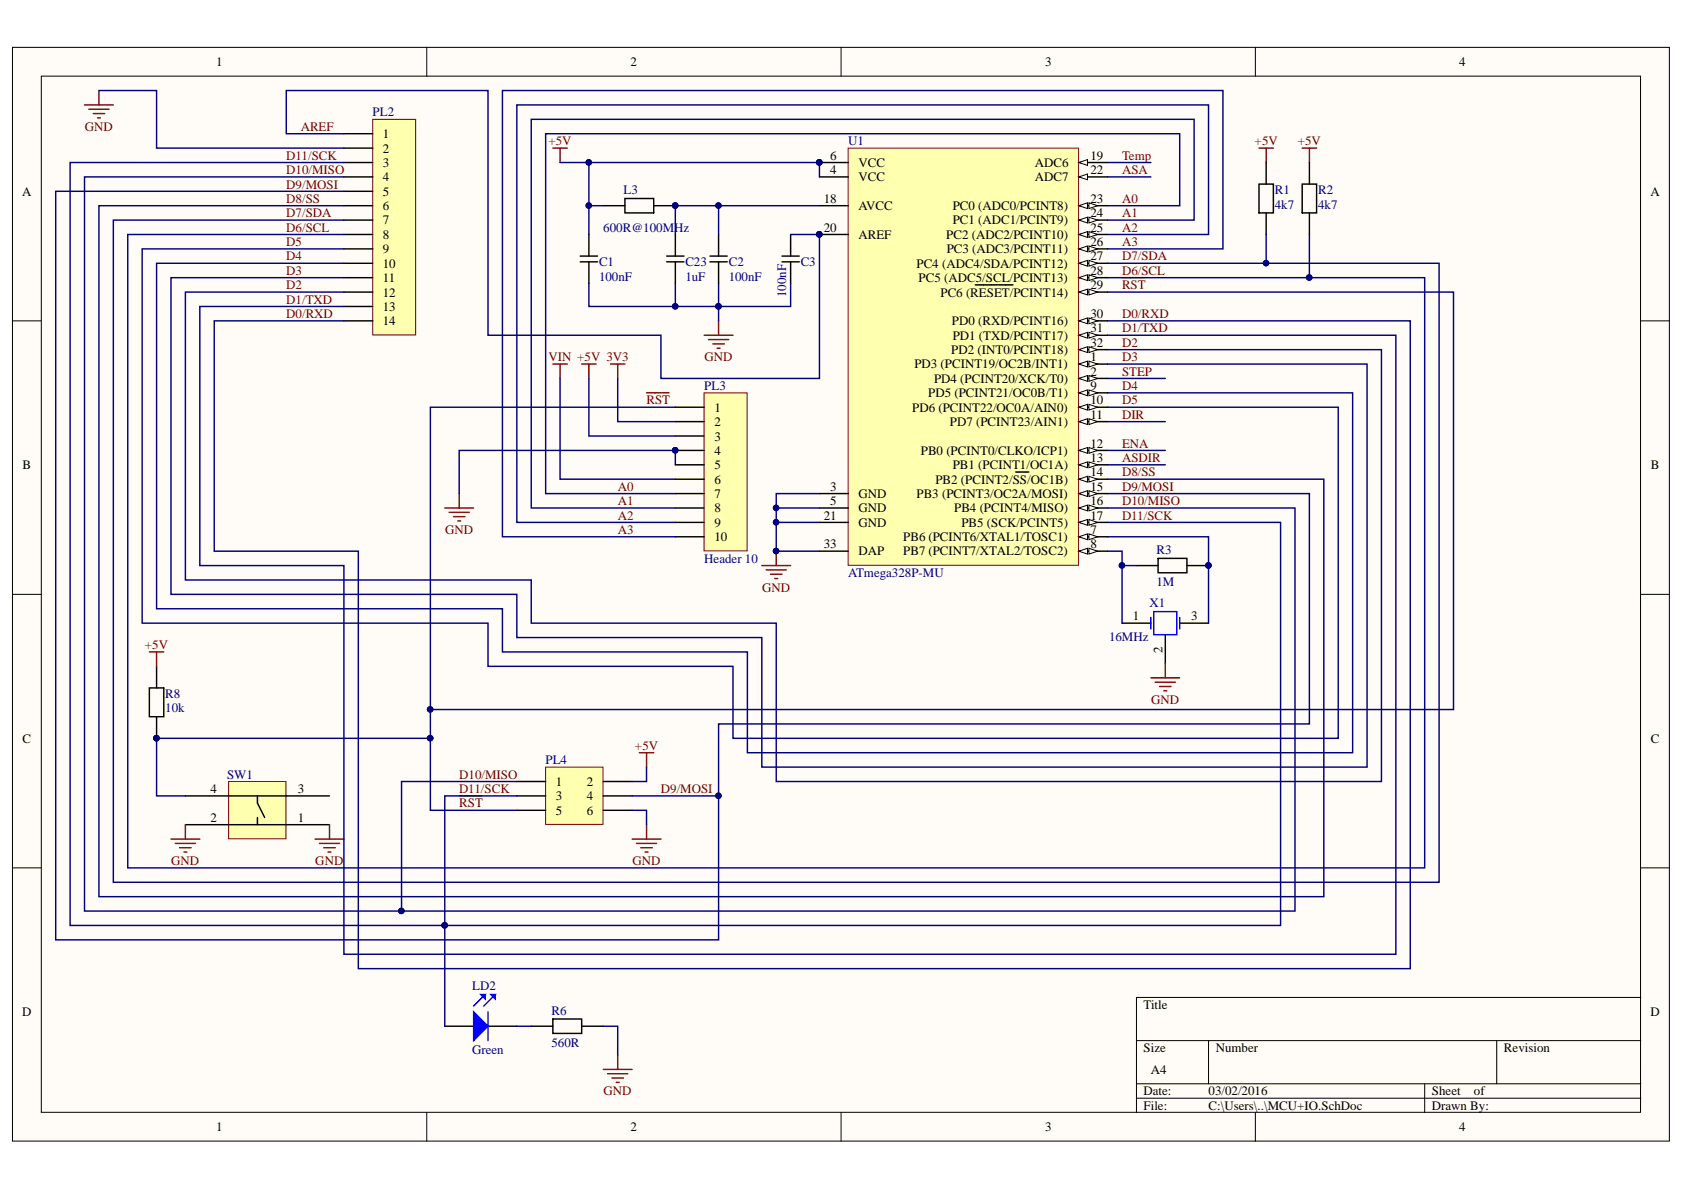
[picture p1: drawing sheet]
<svg xmlns="http://www.w3.org/2000/svg" width="297mm" height="210mm" viewBox="0 0 297 210" stroke-linecap="round" stroke-linejoin="round" font-family="sans-serif">
<defs><g id="words">
<g font-size="2.3">
<text x="38.2" y="11.7">1</text>
<text x="111.2" y="11.7">2</text>
<text x="184.3" y="11.7">3</text>
<text x="257.4" y="11.7">4</text>
<text x="67.5" y="24.4">1</text>
<text x="67.5" y="26.9">2</text>
<text x="67.5" y="29.5">3</text>
<text x="146.4" y="28.2">6</text>
<text x="151.4" y="29.5">VCC</text>
<text x="182.5" y="29.5">ADC6</text>
<text x="192.3" y="28.2">19</text>
<text x="3.9" y="34.5">A</text>
<text x="67.5" y="32">4</text>
<text x="67.5" y="34.5">5</text>
<text x="145.3" y="35.8">18</text>
<text x="146.4" y="30.7">4</text>
<text x="151.4" y="32">VCC</text>
<text x="182.5" y="32">ADC7</text>
<text x="192.3" y="35.8">23</text>
<text x="192.3" y="30.7">22</text>
<text x="291.1" y="34.5">A</text>
<text x="67.5" y="37.1">6</text>
<text x="67.5" y="39.6">7</text>
<text x="145.3" y="40.9">20</text>
<text x="151.4" y="37.1">AVCC</text>
<text x="168" y="37.1">PC0 (ADC0/PCINT8)</text>
<text x="168" y="39.6">PC1 (ADC1/PCINT9)</text>
<text x="192.3" y="38.3">24</text>
<text x="192.3" y="40.9">25</text>
<text x="67.5" y="42.1">8</text>
<text x="67.5" y="44.7">9</text>
<text x="67.5" y="47.2">10</text>
<text x="151.4" y="42.1">AREF</text>
<text x="161.7" y="47.2">PC4 (ADC4/SDA/PCINT12)</text>
<text x="166.9" y="42.1">PC2 (ADC2/PCINT10)</text>
<text x="167" y="44.7">PC3 (ADC3/PCINT11)</text>
<text x="192.3" y="43.4">26</text>
<text x="192.3" y="45.9">27</text>
<text x="67.5" y="49.7">11</text>
<text x="67.5" y="52.3">12</text>
<text x="162" y="49.7">PC5 (ADC5/SCL/PCINT13)</text>
<text x="165.9" y="52.3">PC6 (RESET/PCINT14)</text>
<text x="192.3" y="51">29</text>
<text x="192.3" y="48.5">28</text>
<text x="67.5" y="54.8">13</text>
<text x="67.5" y="57.4">14</text>
<text x="167.9" y="57.4">PD0 (RXD/PCINT16)</text>
<text x="168" y="59.9">PD1 (TXD/PCINT17)</text>
<text x="192.3" y="56.1">30</text>
<text x="192.3" y="58.6">31</text>
<text x="161.3" y="65">PD3 (PCINT19/OC2B/INT1)</text>
<text x="167.8" y="62.4">PD2 (INT0/PCINT18)</text>
<text x="192.3" y="61.2">32</text>
<text x="192.3" y="63.7">1</text>
<text x="163.7" y="70.1">PD5 (PCINT21/OC0B/T1)</text>
<text x="164.7" y="67.5">PD4 (PCINT20/XCK/T0)</text>
<text x="192.3" y="66.3">2</text>
<text x="192.3" y="68.8">9</text>
<text x="192.3" y="71.3">10</text>
<text x="126" y="72.6">1</text>
<text x="126" y="75.1">2</text>
<text x="126" y="77.7">3</text>
<text x="160.9" y="72.6">PD6 (PCINT22/OC0A/AIN0)</text>
<text x="167.5" y="75.1">PD7 (PCINT23/AIN1)</text>
<text x="192.3" y="73.9">11</text>
<text x="4" y="82.8">B</text>
<text x="126" y="80.2">4</text>
<text x="126" y="82.8">5</text>
<text x="162.4" y="80.2">PB0 (PCINT0/CLKO/ICP1)</text>
<text x="168" y="82.8">PB1 (PCINT1/OC1A)</text>
<text x="192.3" y="79">12</text>
<text x="192.3" y="81.5">13</text>
<text x="291.2" y="82.8">B</text>
<text x="126" y="85.3">6</text>
<text x="126" y="87.8">7</text>
<text x="146.4" y="89.1">5</text>
<text x="146.4" y="86.6">3</text>
<text x="151.4" y="87.8">GND</text>
<text x="161.7" y="87.8">PB3 (PCINT3/OC2A/MOSI)</text>
<text x="165" y="85.3">PB2 (PCINT2/SS/OC1B)</text>
<text x="192.3" y="84">14</text>
<text x="192.3" y="86.6">15</text>
<text x="192.3" y="89.1">16</text>
<text x="126" y="90.4">8</text>
<text x="126" y="92.9">9</text>
<text x="126" y="95.4">10</text>
<text x="145.3" y="91.6">21</text>
<text x="151.4" y="90.4">GND</text>
<text x="151.4" y="92.9">GND</text>
<text x="159.3" y="95.4">PB6 (PCINT6/XTAL1/TOSC1)</text>
<text x="168.3" y="90.4">PB4 (PCINT4/MISO)</text>
<text x="169.6" y="92.9">PB5 (SCK/PCINT5)</text>
<text x="192.3" y="94.2">7</text>
<text x="192.3" y="91.6">17</text>
<text x="145.3" y="96.7">33</text>
<text x="151.4" y="98">DAP</text>
<text x="159.3" y="98">PB7 (PCINT7/XTAL2/TOSC2)</text>
<text x="192.3" y="96.7">8</text>
<text x="199.8" y="109.4">1</text>
<text x="210.1" y="109.4">3</text>
<text x="205.1" y="115.1" transform="rotate(-90 205.1 115.1)">2</text>
<text x="4" y="131">C</text>
<text x="291.2" y="131">C</text>
<text x="37.1" y="139.9">4</text>
<text x="52.5" y="139.9">3</text>
<text x="98" y="138.6">1</text>
<text x="98" y="141.2">3</text>
<text x="98" y="143.7">5</text>
<text x="103.5" y="138.6">2</text>
<text x="103.5" y="141.2">4</text>
<text x="103.5" y="143.7">6</text>
<text x="37.1" y="145">2</text>
<text x="52.5" y="145">1</text>
<text x="3.9" y="179.2">D</text>
<text x="201.7" y="178">Title</text>
<text x="291.1" y="179.2">D</text>
<text x="201.7" y="185.6">Size</text>
<text x="214.4" y="185.6">Number</text>
<text x="265.3" y="185.6">Revision</text>
<text x="203" y="189.4">A4</text>
<text x="201.7" y="193.2">Date:</text>
<text x="201.7" y="195.8">File:</text>
<text x="213.2" y="193.2">03/02/2016</text>
<text x="213.2" y="195.8">C:\Users\..\MCU+IO.SchDoc</text>
<text x="252.6" y="193.2">Sheet</text>
<text x="252.6" y="195.8">Drawn By:</text>
<text x="260" y="193.2">of</text>
<text x="38.2" y="199.6">1</text>
<text x="111.2" y="199.6">2</text>
<text x="184.3" y="199.6">3</text>
<text x="257.4" y="199.6">4</text>
</g>
<g font-size="2.3" fill="#800000">
<text x="15" y="23.1">GND</text>
<text x="53" y="23.1">AREF</text>
<text x="50.5" y="28.2">D11/SCK</text>
<text x="96.7" y="25.6">+5V</text>
<text x="197.9" y="28.2">Temp</text>
<text x="221.3" y="25.6">+5V</text>
<text x="228.9" y="25.6">+5V</text>
<text x="50.5" y="30.7">D10/MISO</text>
<text x="50.5" y="33.3">D9/MOSI</text>
<text x="50.5" y="35.8">D8/SS</text>
<text x="197.9" y="35.8">A0</text>
<text x="197.9" y="30.7">ASA</text>
<text x="50.5" y="38.3">D7/SDA</text>
<text x="50.5" y="40.9">D6/SCL</text>
<text x="197.9" y="38.3">A1</text>
<text x="197.9" y="40.9">A2</text>
<text x="50.5" y="43.4">D5</text>
<text x="50.5" y="45.9">D4</text>
<text x="197.9" y="45.9">D7/SDA</text>
<text x="197.9" y="43.4">A3</text>
<text x="50.5" y="48.5">D3</text>
<text x="50.5" y="51">D2</text>
<text x="50.5" y="53.6">D1/TXD</text>
<text x="197.9" y="48.5">D6/SCL</text>
<text x="197.9" y="51">RST</text>
<text x="50.5" y="56.1">D0/RXD</text>
<text x="197.9" y="58.6">D1/TXD</text>
<text x="197.9" y="56.1">D0/RXD</text>
<text x="96.7" y="63.7">VIN +5V 3V3</text>
<text x="124.3" y="63.7">GND</text>
<text x="197.9" y="63.7">D3</text>
<text x="197.9" y="61.2">D2</text>
<text x="114" y="71.3">RST</text>
<text x="197.9" y="71.3">D5</text>
<text x="197.9" y="68.8">D4</text>
<text x="197.9" y="66.3">STEP</text>
<text x="197.9" y="73.9">DIR</text>
<text x="197.9" y="79">ENA</text>
<text x="197.9" y="81.5">ASDIR</text>
<text x="109" y="86.6">A0</text>
<text x="109" y="89.1">A1</text>
<text x="197.9" y="86.6">D9/MOSI</text>
<text x="197.9" y="89.1">D10/MISO</text>
<text x="197.9" y="84">D8/SS</text>
<text x="78.5" y="94.2">GND</text>
<text x="109" y="91.6">A2</text>
<text x="109" y="94.2">A3</text>
<text x="197.9" y="91.6">D11/SCK</text>
<text x="134.4" y="104.4">GND</text>
<text x="25.5" y="114.5">+5V</text>
<text x="203.1" y="124.1">GND</text>
<text x="81" y="137.4">D10/MISO</text>
<text x="112" y="132.3">+5V</text>
<text x="81" y="139.9">D11/SCK</text>
<text x="81" y="142.4">RST</text>
<text x="116.6" y="139.9">D9/MOSI</text>
<text x="30.2" y="152.6">GND</text>
<text x="55.6" y="152.6">GND</text>
<text x="111.5" y="152.6">GND</text>
<text x="106.5" y="193.2">GND</text>
</g>
<g font-size="2.3" fill="#000080">
<text x="65.7" y="20.5">PL2</text>
<text x="149.6" y="25.6">U1</text>
<text x="110" y="34.3">L3</text>
<text x="224.9" y="34.3">R1</text>
<text x="232.5" y="34.3">R2</text>
<text x="106.4" y="40.9">600R@100MHz</text>
<text x="224.9" y="36.8">4k7</text>
<text x="232.5" y="36.8">4k7</text>
<text x="105.7" y="46.9">C1</text>
<text x="120.9" y="46.9">C23</text>
<text x="128.5" y="46.9">C2</text>
<text x="141.2" y="46.9">C3</text>
<text x="105.7" y="49.5">100nF</text>
<text x="120.9" y="49.5">1uF</text>
<text x="128.5" y="49.5">100nF</text>
<text x="138.7" y="52.4" transform="rotate(-90 138.7 52.4)">100nF</text>
<text x="124.2" y="68.8">PL3</text>
<text x="124.2" y="99.2">Header 10</text>
<text x="149.6" y="101.8">ATmega328P-MU</text>
<text x="204" y="97.7">R3</text>
<text x="202.7" y="107.2">X1</text>
<text x="204" y="103.3">1M</text>
<text x="195.6" y="113">16MHz</text>
<text x="29.1" y="123.1">R8</text>
<text x="29.1" y="125.7">10k</text>
<text x="40.1" y="137.4">SW1</text>
<text x="96.2" y="134.8">PL4</text>
<text x="83.3" y="174.7">LD2</text>
<text x="97.3" y="179">R6</text>
<text x="83.3" y="185.9">Green</text>
<text x="97.3" y="184.6">560R</text>
</g>
</g></defs>
<g fill="#fffcf8" stroke="#000" stroke-width=".18">
<path d="M2.2 8.4h292.3v192.9h-292.3z"/>
<path d="M7.3 13.4h282.1v182.8h-282.1z"/>
</g>
<g fill="none" stroke="#000" stroke-width=".18">
<path d="M75.3 8.4v5M148.4 8.4v5M221.4 8.4v5M2.2 56.6h5.1M289.4 56.6h5.1M2.2 104.8h5.1M289.4 104.8h5.1M2.2 153.1h5.1M289.4 153.1h5.1M289.4 175.9h-88.9v20.3M75.3 196.2v5.1M148.4 196.2v5.1"/>
<path d="M200.5 183.6h88.9M200.5 191.2h88.9M200.5 193.7h88.9M213.2 183.6v7.6M221.4 196.2v5.1M251.3 191.2v5M264 183.6v7.6"/>
</g>
<path d="M137.9 46.2h3.1M137.9 45.2h3.1M139.5 41.4v3.8M139.5 46.2v3.8M27.6 117.5v3.8M26.3 121.3h2.6v5.1h-2.6zM27.6 126.4v3.8" fill="none" stroke="#000" stroke-width=".25"/>
<g fill="#000080" stroke="#000080" stroke-width=".18">
<circle cx="27.6" cy="130.2" r=".48"/>
<circle cx="136.9" cy="97.2" r=".48"/>
</g>
<path d="M97.5 26.1h2.6M98.8 26.1v2.6M134.4 99.8h5.1M136.9 97.2v2.6M26.3 115h2.6M27.6 115v2.5M135.1 100.5h3.6M135.9 101.3h2M136.7 102h.5" fill="none" stroke="#800000" stroke-width=".25"/>
<path d="M96.2 135.3h10.2v10.1h-10.2z" fill="#ffffb0" stroke="#800000" stroke-width=".18"/>
<path d="M91.2 137.8h5M106.4 137.8h5.1M91.2 140.4h5M91.2 142.9h5M106.4 140.4h5.1M106.4 142.9h5.1" fill="none" stroke="#000" stroke-width=".25"/>
<g fill="none" stroke="#800000" stroke-width=".25">
<path d="M222.1 26.1h2.5M223.3 26.1v2.6M229.7 26.1h2.5M231 26.1v2.6M97.5 64.2h2.6M98.8 64.2v2.6M102.6 64.2h2.5M103.9 64.2v2.6M107.7 64.2h2.5M109 64.2v2.6M78.5 89.6h5M79.2 90.4h3.6"/>
<path d="M80 91.1h2M80.7 91.9h.6M81 87.1v2.5M112.8 132.8h2.5M114 132.8v2.5M111.5 148h5.1M112.3 148.8h3.5M113 149.5h2.1M113.8 150.3h.5M114 145.5v2.5"/>
</g>
<path d="M40.3 137.8h10.1v10.2h-10.1z" fill="#ffffb0" stroke="#800000" stroke-width=".18"/>
<path d="M200.5 99.8h3.8M204.3 98.5h5.1v2.5h-5.1zM209.4 99.8h3.8M197.9 109.9h5.1M205.5 111.9v5.1M208.1 109.9h5.1M32.7 145.5h25.4M32.7 140.4h25.4M45.4 140.4v1.3l1.3 2.5M45.4 144.2v1.3M78.5 181h5M86.1 181h5.1" fill="none" stroke="#000" stroke-width=".25"/>
<g fill="none" stroke="#800000" stroke-width=".25">
<path d="M203 119.6h5.1M205.5 117v2.6M203.8 120.3h3.5M204.5 121.1h2.1M205.3 121.9h.5M30.2 148h5M30.9 148.8h3.6M31.7 149.5h2M32.4 150.3h.6M32.7 145.5v2.5M55.6 148h5.1M56.3 148.8h3.6"/>
<path d="M57.1 149.5h2M57.9 150.3h.5M58.1 145.5v2.5"/>
</g>
<path d="M203 108.9v2M203.5 107.9h4.1v4h-4.1zM208.1 108.9v2" fill="none" stroke="#00f" stroke-width=".25"/>
<circle cx="213.1" cy="99.7" r=".48" fill="#000080" stroke="#000080" stroke-width=".18"/>
<path d="M83.5 178.5l2.6 2.5-2.6 2.6z" fill="#00f"/>
<path d="M83.5 178.5l2.6 2.5-2.6 2.6zM85.1 175.7h.2l.3 .2M85.1 175.5h.2M85.6 175.4v.8l-.8-.8h.8l-2.1 2.1M86.1 178.5v5.1M86.7 175.6h.4M86.8 175.7h.3l.3 .2M87.4 175.4v.8l-.8-.8h.8l-2.1 2.1" fill="none" stroke="#00f" stroke-width=".25"/>
<path d="M102.3 46.2h3.1M102.3 45.2h3.1M103.9 41.4v3.8M103.9 46.2v3.8M125.2 46.2h3.1M125.2 45.2h3.1M126.7 41.4v3.8M126.7 46.2v3.8M97.5 179.7h5.1v2.6h-5.1zM93.7 181h3.8M102.6 181h3.8" fill="none" stroke="#000" stroke-width=".25"/>
<path d="M106.4 188.6h5.1M107.2 189.4h3.5M107.9 190.2h2.1M108.7 190.9h.5M109 186.1v2.5" fill="none" stroke="#800000" stroke-width=".25"/>
<path d="M149.6 26.1h40.6v73.6h-40.6z" fill="#ffffb0" stroke="#800000" stroke-width=".18"/>
<path d="M190.3 51.5h5.1" fill="none" stroke="#000" stroke-width=".25"/>
<path d="M190.3 51.5l1.5-.5v1z" fill="#fffcf8"/>
<path d="M190.3 51.5l1.5-.5v1z" fill="none" stroke="#000" stroke-width=".18"/>
<path d="M192.1 51l1.5 .5-1.5 .5z" fill="#fffcf8"/>
<path d="M192.1 51l1.5 .5-1.5 .5z" fill="none" stroke="#000" stroke-width=".18"/>
<path d="M172 50.2h3.9M176.1 50.2h2.6M190.3 56.6h5.1" fill="none" stroke="#000" stroke-width=".25"/>
<path d="M190.3 56.6l1.5-.5v1z" fill="#fffcf8"/>
<path d="M190.3 56.6l1.5-.5v1z" fill="none" stroke="#000" stroke-width=".18"/>
<path d="M192.1 56.1l1.5 .5-1.5 .5z" fill="#fffcf8"/>
<path d="M192.1 56.1l1.5 .5-1.5 .5z" fill="none" stroke="#000" stroke-width=".18"/>
<path d="M190.3 59.1h5.1" fill="none" stroke="#000" stroke-width=".25"/>
<path d="M190.3 59.1l1.5-.5v1z" fill="#fffcf8"/>
<path d="M190.3 59.1l1.5-.5v1z" fill="none" stroke="#000" stroke-width=".18"/>
<path d="M192.1 58.6l1.5 .5-1.5 .5z" fill="#fffcf8"/>
<path d="M192.1 58.6l1.5 .5-1.5 .5z" fill="none" stroke="#000" stroke-width=".18"/>
<path d="M190.3 61.7h5.1" fill="none" stroke="#000" stroke-width=".25"/>
<path d="M190.3 61.7l1.5-.5v1z" fill="#fffcf8"/>
<path d="M190.3 61.7l1.5-.5v1z" fill="none" stroke="#000" stroke-width=".18"/>
<path d="M192.1 61.2l1.5 .5-1.5 .5z" fill="#fffcf8"/>
<path d="M192.1 61.2l1.5 .5-1.5 .5z" fill="none" stroke="#000" stroke-width=".18"/>
<path d="M190.3 66.8h5.1" fill="none" stroke="#000" stroke-width=".25"/>
<path d="M190.3 66.8l1.5-.6v1.1z" fill="#fffcf8"/>
<path d="M190.3 66.8l1.5-.6v1.1z" fill="none" stroke="#000" stroke-width=".18"/>
<path d="M192.1 66.2l1.5 .6-1.5 .5z" fill="#fffcf8"/>
<path d="M192.1 66.2l1.5 .6-1.5 .5z" fill="none" stroke="#000" stroke-width=".18"/>
<path d="M144.5 28.7h5.1M144.5 89.6h5.1M190.3 94.7h5.1" fill="none" stroke="#000" stroke-width=".25"/>
<circle cx="144.5" cy="28.6" r=".48" fill="#000080" stroke="#000080" stroke-width=".18"/>
<path d="M190.3 94.7l1.5-.5v1z" fill="#fffcf8"/>
<path d="M190.3 94.7l1.5-.5v1z" fill="none" stroke="#000" stroke-width=".18"/>
<path d="M192.1 94.2l1.5 .5-1.5 .5z" fill="#fffcf8"/>
<path d="M192.1 94.2l1.5 .5-1.5 .5z" fill="none" stroke="#000" stroke-width=".18"/>
<path d="M190.3 97.2h5.1" fill="none" stroke="#000" stroke-width=".25"/>
<path d="M190.3 97.2l1.5-.5v1z" fill="#fffcf8"/>
<path d="M190.3 97.2l1.5-.5v1z" fill="none" stroke="#000" stroke-width=".18"/>
<path d="M192.1 96.7l1.5 .5-1.5 .5z" fill="#fffcf8"/>
<path d="M192.1 96.7l1.5 .5-1.5 .5z" fill="none" stroke="#000" stroke-width=".18"/>
<path d="M190.3 69.3h5.1" fill="none" stroke="#000" stroke-width=".25"/>
<path d="M190.3 69.3l1.5-.5v1z" fill="#fffcf8"/>
<path d="M190.3 69.3l1.5-.5v1z" fill="none" stroke="#000" stroke-width=".18"/>
<path d="M192.1 68.8l1.5 .5-1.5 .5z" fill="#fffcf8"/>
<path d="M192.1 68.8l1.5 .5-1.5 .5z" fill="none" stroke="#000" stroke-width=".18"/>
<path d="M190.3 71.8h5.1" fill="none" stroke="#000" stroke-width=".25"/>
<path d="M190.3 71.8l1.5-.5v1z" fill="#fffcf8"/>
<path d="M190.3 71.8l1.5-.5v1z" fill="none" stroke="#000" stroke-width=".18"/>
<path d="M192.1 71.3l1.5 .5-1.5 .5z" fill="#fffcf8"/>
<path d="M192.1 71.3l1.5 .5-1.5 .5z" fill="none" stroke="#000" stroke-width=".18"/>
<path d="M190.3 74.4h5.1" fill="none" stroke="#000" stroke-width=".25"/>
<path d="M190.3 74.4l1.5-.5v1z" fill="#fffcf8"/>
<path d="M190.3 74.4l1.5-.5v1z" fill="none" stroke="#000" stroke-width=".18"/>
<path d="M192.1 73.9l1.5 .5-1.5 .5z" fill="#fffcf8"/>
<path d="M192.1 73.9l1.5 .5-1.5 .5z" fill="none" stroke="#000" stroke-width=".18"/>
<path d="M190.3 79.4h5.1" fill="none" stroke="#000" stroke-width=".25"/>
<path d="M190.3 79.4l1.5-.5v1.1z" fill="#fffcf8"/>
<path d="M190.3 79.4l1.5-.5v1.1z" fill="none" stroke="#000" stroke-width=".18"/>
<path d="M192.1 78.9l1.5 .5-1.5 .6z" fill="#fffcf8"/>
<path d="M192.1 78.9l1.5 .5-1.5 .6z" fill="none" stroke="#000" stroke-width=".18"/>
<path d="M190.3 82h5.1" fill="none" stroke="#000" stroke-width=".25"/>
<path d="M190.3 82l1.5-.5v1z" fill="#fffcf8"/>
<path d="M190.3 82l1.5-.5v1z" fill="none" stroke="#000" stroke-width=".18"/>
<path d="M192.1 81.5l1.5 .5-1.5 .5z" fill="#fffcf8"/>
<path d="M192.1 81.5l1.5 .5-1.5 .5z" fill="none" stroke="#000" stroke-width=".18"/>
<path d="M190.3 84.5h5.1" fill="none" stroke="#000" stroke-width=".25"/>
<path d="M190.3 84.5l1.5-.5v1z" fill="#fffcf8"/>
<path d="M190.3 84.5l1.5-.5v1z" fill="none" stroke="#000" stroke-width=".18"/>
<path d="M192.1 84l1.5 .5-1.5 .5z" fill="#fffcf8"/>
<path d="M192.1 84l1.5 .5-1.5 .5z" fill="none" stroke="#000" stroke-width=".18"/>
<path d="M179.2 83.3h1.1M180.4 83.3h1.1M190.3 87.1h5.1" fill="none" stroke="#000" stroke-width=".25"/>
<path d="M190.3 87.1l1.5-.5v1z" fill="#fffcf8"/>
<path d="M190.3 87.1l1.5-.5v1z" fill="none" stroke="#000" stroke-width=".18"/>
<path d="M192.1 86.6l1.5 .5-1.5 .5z" fill="#fffcf8"/>
<path d="M192.1 86.6l1.5 .5-1.5 .5z" fill="none" stroke="#000" stroke-width=".18"/>
<path d="M190.3 89.6h5.1" fill="none" stroke="#000" stroke-width=".25"/>
<path d="M190.3 89.6l1.5-.5v1z" fill="#fffcf8"/>
<path d="M190.3 89.6l1.5-.5v1z" fill="none" stroke="#000" stroke-width=".18"/>
<path d="M192.1 89.1l1.5 .5-1.5 .5z" fill="#fffcf8"/>
<path d="M192.1 89.1l1.5 .5-1.5 .5z" fill="none" stroke="#000" stroke-width=".18"/>
<path d="M190.3 92.1h5.1" fill="none" stroke="#000" stroke-width=".25"/>
<path d="M190.3 92.1l1.5-.5v1.1z" fill="#fffcf8"/>
<path d="M190.3 92.1l1.5-.5v1.1z" fill="none" stroke="#000" stroke-width=".18"/>
<path d="M192.1 91.6l1.5 .5-1.5 .6z" fill="#fffcf8"/>
<path d="M192.1 91.6l1.5 .5-1.5 .6z" fill="none" stroke="#000" stroke-width=".18"/>
<path d="M144.5 36.3h5.1M190.3 36.3h5.1M144.5 41.4h5.1M144.5 92.1h5.1" fill="none" stroke="#000" stroke-width=".25"/>
<circle cx="144.5" cy="41.3" r=".48" fill="#000080" stroke="#000080" stroke-width=".18"/>
<path d="M190.3 36.3l1.5-.5v1z" fill="#fffcf8"/>
<path d="M190.3 36.3l1.5-.5v1z" fill="none" stroke="#000" stroke-width=".18"/>
<path d="M192.1 35.8l1.5 .5-1.5 .5z" fill="#fffcf8"/>
<path d="M192.1 35.8l1.5 .5-1.5 .5z" fill="none" stroke="#000" stroke-width=".18"/>
<path d="M190.3 38.8h5.1" fill="none" stroke="#000" stroke-width=".25"/>
<path d="M190.3 38.8l1.5-.5v1z" fill="#fffcf8"/>
<path d="M190.3 38.8l1.5-.5v1z" fill="none" stroke="#000" stroke-width=".18"/>
<path d="M192.1 38.3l1.5 .5-1.5 .5z" fill="#fffcf8"/>
<path d="M192.1 38.3l1.5 .5-1.5 .5z" fill="none" stroke="#000" stroke-width=".18"/>
<path d="M190.3 41.4h5.1" fill="none" stroke="#000" stroke-width=".25"/>
<path d="M190.3 41.4l1.5-.5v1z" fill="#fffcf8"/>
<path d="M190.3 41.4l1.5-.5v1z" fill="none" stroke="#000" stroke-width=".18"/>
<path d="M192.1 40.9l1.5 .5-1.5 .5z" fill="#fffcf8"/>
<path d="M192.1 40.9l1.5 .5-1.5 .5z" fill="none" stroke="#000" stroke-width=".18"/>
<path d="M190.3 43.9h5.1" fill="none" stroke="#000" stroke-width=".25"/>
<path d="M190.3 43.9l1.5-.5v1z" fill="#fffcf8"/>
<path d="M190.3 43.9l1.5-.5v1z" fill="none" stroke="#000" stroke-width=".18"/>
<path d="M192.1 43.4l1.5 .5-1.5 .5z" fill="#fffcf8"/>
<path d="M192.1 43.4l1.5 .5-1.5 .5z" fill="none" stroke="#000" stroke-width=".18"/>
<path d="M190.3 46.4h5.1" fill="none" stroke="#000" stroke-width=".25"/>
<path d="M190.3 46.4l1.5-.5v1z" fill="#fffcf8"/>
<path d="M190.3 46.4l1.5-.5v1z" fill="none" stroke="#000" stroke-width=".18"/>
<path d="M192.1 45.9l1.5 .5-1.5 .5z" fill="#fffcf8"/>
<path d="M192.1 45.9l1.5 .5-1.5 .5z" fill="none" stroke="#000" stroke-width=".18"/>
<path d="M190.3 49h5.1" fill="none" stroke="#000" stroke-width=".25"/>
<path d="M190.3 49l1.5-.5v1z" fill="#fffcf8"/>
<path d="M190.3 49l1.5-.5v1z" fill="none" stroke="#000" stroke-width=".18"/>
<path d="M192.1 48.5l1.5 .5-1.5 .5z" fill="#fffcf8"/>
<path d="M192.1 48.5l1.5 .5-1.5 .5z" fill="none" stroke="#000" stroke-width=".18"/>
<path d="M144.5 31.2h5.1M190.3 28.7h5.1M144.5 87.1h5.1" fill="none" stroke="#000" stroke-width=".25"/>
<path d="M190.3 28.7l1.5-.5v1z" fill="#fffcf8"/>
<path d="M190.3 28.7l1.5-.5v1z" fill="none" stroke="#000" stroke-width=".18"/>
<path d="M190.3 31.2h5.1" fill="none" stroke="#000" stroke-width=".25"/>
<path d="M190.3 31.2l1.5-.5v1z" fill="#fffcf8"/>
<path d="M190.3 31.2l1.5-.5v1z" fill="none" stroke="#000" stroke-width=".18"/>
<path d="M190.3 64.2h5.1M144.5 97.2h5.1" fill="none" stroke="#000" stroke-width=".25"/>
<path d="M190.3 64.2l1.5-.5v1z" fill="#fffcf8"/>
<path d="M190.3 64.2l1.5-.5v1z" fill="none" stroke="#000" stroke-width=".18"/>
<path d="M192.1 63.7l1.5 .5-1.5 .5z" fill="#fffcf8"/>
<path d="M192.1 63.7l1.5 .5-1.5 .5z" fill="none" stroke="#000" stroke-width=".18"/>
<g fill="#000080" stroke="#000080" stroke-width=".18">
<circle cx="144.5" cy="28.6" r=".48"/>
<circle cx="144.5" cy="41.3" r=".48"/>
</g>
<path d="M14.9 18.5h5.1M15.7 19.3h3.5M17.5 16v2.5M16.4 20h2.1M17.2 20.8h.5M124.2 59.1h5.1M125 59.9h3.5M126.7 56.6v2.5M125.7 60.7h2.1M126.5 61.4h.5" fill="none" stroke="#800000" stroke-width=".25"/>
<path d="M124.2 69.3h7.6v27.9h-7.6z" fill="#ffffb0" stroke="#800000" stroke-width=".18"/>
<path d="M119.1 71.8h5.1M119.1 74.4h5.1M119.1 76.9h5.1M119.1 79.4h5.1M119.1 82h5.1M119.1 84.5h5.1M119.1 87.1h5.1M119.1 89.6h5.1M119.1 92.1h5.1M119.1 94.7h5.1" fill="none" stroke="#000" stroke-width=".25"/>
<circle cx="119.1" cy="79.4" r=".48" fill="#000080" stroke="#000080" stroke-width=".18"/>
<path d="M65.7 21h7.6v38.1h-7.6z" fill="#ffffb0" stroke="#800000" stroke-width=".18"/>
<g fill="none" stroke="#000" stroke-width=".25">
<path d="M60.7 23.6h5M60.7 26.1h5M60.7 28.7h5M60.7 31.2h5M60.7 33.7h5M60.7 36.3h5M60.7 38.8h5M106.4 36.3h3.8M110.2 35h5.1v2.6h-5.1zM115.3 36.3h3.8M222.1 32.5h2.5v5.1h-2.5zM223.3 28.7v3.8"/>
<path d="M223.3 37.6v3.8M229.7 32.5h2.5v5.1h-2.5zM231 28.7v3.8M231 37.6v3.8M60.7 41.4h5M60.7 43.9h5M60.7 46.4h5M60.7 49h5M60.7 51.5h5M60.7 54.1h5M60.7 56.6h5M117.6 46.2h3"/>
<path d="M117.6 45.2h3M119.1 41.4v3.8M119.1 46.2v3.8"/>
</g>
<g fill="#000080" stroke="#000080" stroke-width=".18">
<circle cx="119.1" cy="36.3" r=".48"/>
<circle cx="136.9" cy="89.6" r=".48"/>
<circle cx="136.9" cy="92.1" r=".48"/>
<circle cx="136.9" cy="97.2" r=".48"/>
<circle cx="197.9" cy="99.7" r=".48"/>
<circle cx="213.1" cy="99.7" r=".48"/>
<circle cx="144.5" cy="41.3" r=".48"/>
<circle cx="119.1" cy="79.4" r=".48"/>
<circle cx="144.5" cy="28.6" r=".48"/>
<circle cx="27.6" cy="130.2" r=".48"/>
<circle cx="230.9" cy="49" r=".49"/>
<circle cx="103.8" cy="36.3" r=".48"/>
<circle cx="119.1" cy="54" r=".48"/>
<circle cx="126.7" cy="54" r=".48"/>
<circle cx="126.7" cy="36.3" r=".48"/>
<circle cx="70.8" cy="160.7" r=".49"/>
<circle cx="78.4" cy="163.2" r=".48"/>
<circle cx="75.9" cy="130.2" r=".49"/>
<circle cx="126.7" cy="140.4" r=".48"/>
<circle cx="223.3" cy="46.4" r=".48"/>
<circle cx="75.9" cy="125.1" r=".49"/>
<circle cx="103.8" cy="28.6" r=".48"/>
</g>
<path d="M197.9 49h2.6M200.6 49h1.3M114 69.3h2.6M116.7 69.3h1.3M81 140.4h2.6M83.7 140.4h1.3" fill="none" stroke="#800000" stroke-width=".25"/>
<g fill="none" stroke="#000080" stroke-width=".25">
<path d="M17.5 16h10.1v10.1h33.1M60.7 31.2h-45.8v129.5h55.9v-22.9h20.4M60.7 36.3h-43.2v121.9h216v-73.7h-38.1M60.7 28.7h-48.3v134.5h66.1v-22.8h12.7M60.7 33.7h-50.9v132.1h116.9v-38.1h104.3v-40.6h-35.6M60.7 38.8h-40.7v116.8h233.8v-109.2h-58.4M60.7 23.6h-10.2v-7.6h35.6v43.1h30.5v7.7h27.9v-25.4h-5M98.8 28.7h45.7v2.5M103.9 28.7v12.7M103.9 36.3h2.5M126.7 36.3v5.1M144.5 36.3h-25.4v5.1"/>
<path d="M195.4 36.3h12.7v-12.7h-111.9v63.5h22.9M195.4 38.8h15.2v-17.8h-116.9v68.6h25.4M195.4 28.7h7.6M195.4 31.2h7.6M60.7 43.9h-35.6v66h61v7.6h43.2v12.7h106.7v-58.4h-40.6M60.7 46.4h-33.1v61h61v7.6h43.2v17.8h106.8v-63.5h-43.2M60.7 49h-30.5v55.8h61v7.7h43.2v22.8h106.7v-71.1h-45.7M60.7 51.5h-28v50.8h61v7.6h43.2v27.9h106.8v-76.1h-48.3M60.7 54.1h-25.5v45.7h25.5v68.5h185.5v-109.2h-50.8M60.7 56.6h-22.9v40.6h25.4v73.7h185.6v-114.3h-53.4M60.7 41.4h-38.2v111.7h228.8v-104.1h-55.9M103.9 50v4.1h35.6v-4.1"/>
<path d="M119.1 50v4.1M126.7 50v6.6M195.4 51.5h61v73.7h-180.5M195.4 41.4h17.8v-22.9h-122v73.6h27.9M195.4 43.9h20.3v-27.9h-127.1v78.7h30.5M223.3 41.4v5M231 41.4v7.6M98.8 66.8v17.7h20.3M103.9 66.8v10.1h15.2M109 66.8v7.6h10.1M119.1 71.8h-43.2v58.4M195.4 66.8h10.1"/>
<path d="M195.4 74.4h10.1M195.4 79.4h10.1M119.1 82v-2.6h-38.1v7.7M144.5 89.6h-7.6v2.5M144.5 87.1h-7.6v2.5M144.5 92.1h-7.6v5.1h7.6M195.4 94.7h17.8v15.2M195.4 89.6h33v71.1h-157.6M195.4 92.1h30.5v71.1h-147.4v17.8M195.4 97.2h2.5v12.7M195.4 82h10.1M197.9 99.8h2.6"/>
<path d="M114 135.3v2.5h-2.5M32.7 140.4h-5.1v-10.2h48.3v12.7h15.3M111.5 142.9h2.5v2.6M111.5 140.4h15.2M91.2 181h2.5M106.4 181h2.6v5.1"/>
</g>
<use href="#words"/>
</svg>
